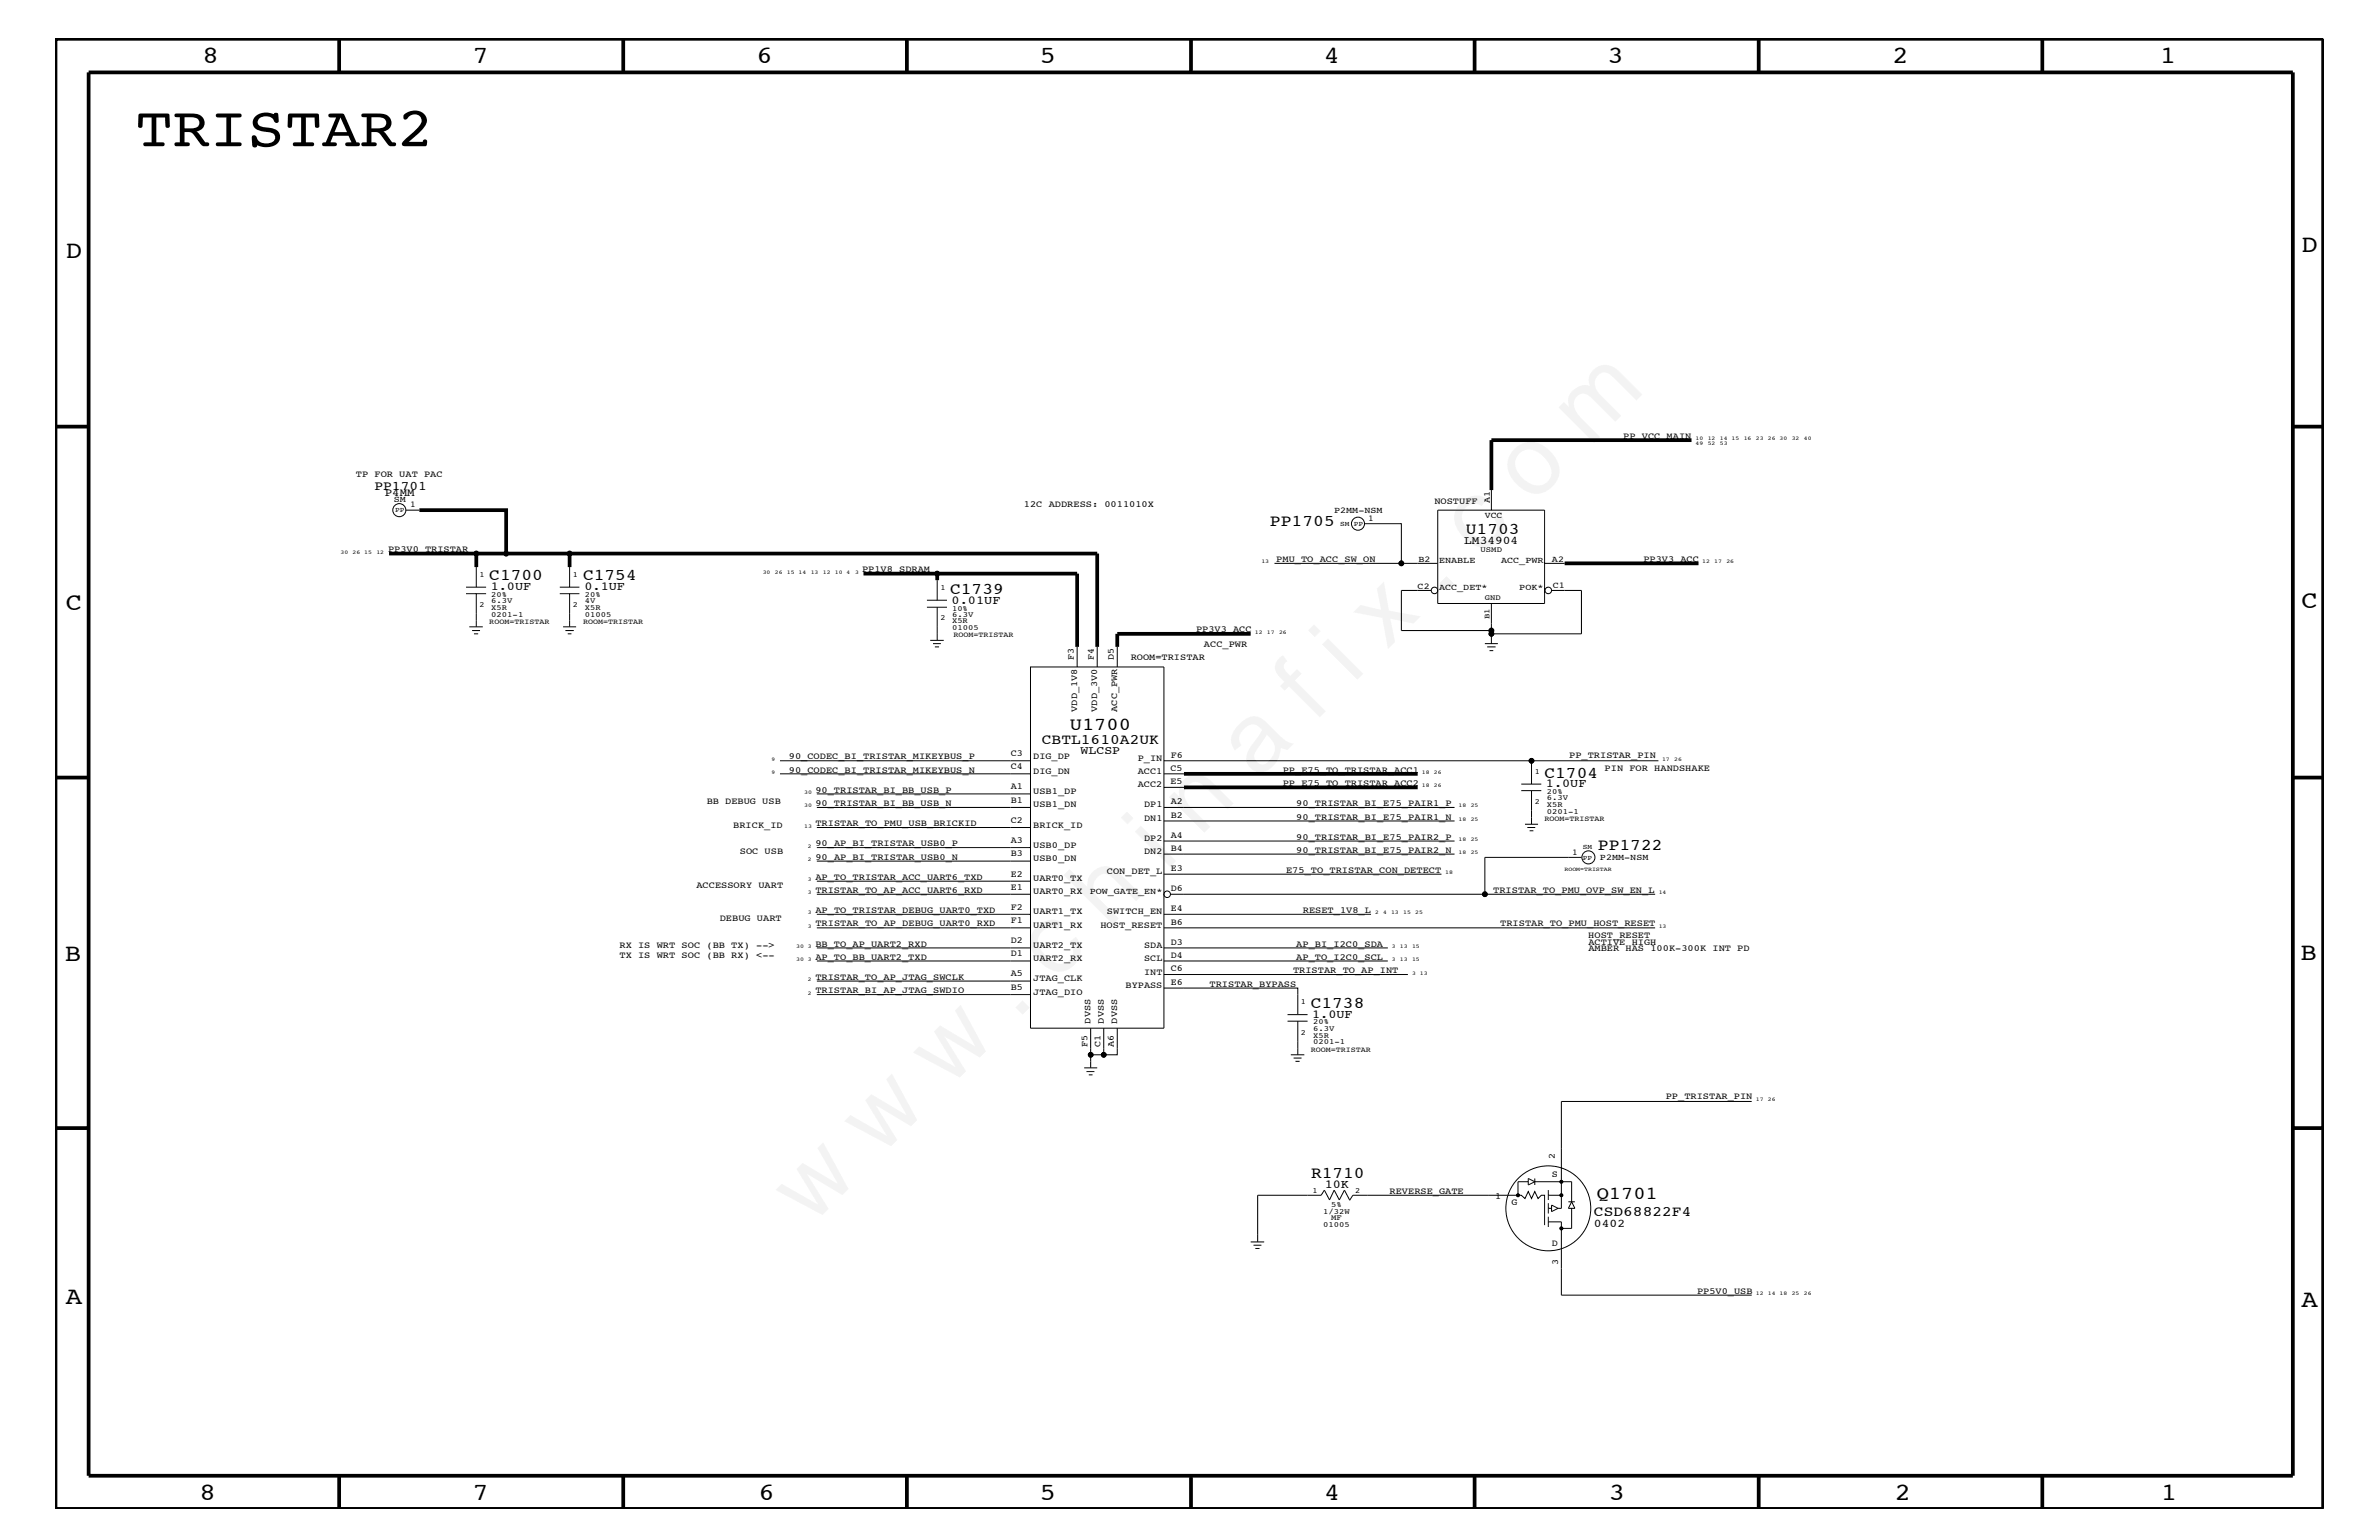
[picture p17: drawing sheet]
<svg xmlns="http://www.w3.org/2000/svg" width="432mm" height="279mm" viewBox="0 0 432 279" stroke-linecap="round" stroke-linejoin="round" font-family="sans-serif">
<defs><g id="words">
<text font-size="17.6" x="147.1" y="222.6" transform="rotate(-45 147.1 222.6)">w w w . c h i n a f i x . c o m</text>
<text font-size="10.2" x="24.6" y="26.5">TRISTAR2</text>
<g font-size="4.5">
<text x="36.7" y="11.5">8</text>
<text x="85.8" y="11.5">7</text>
<text x="137.3" y="11.5">6</text>
<text x="188.7" y="11.5">5</text>
<text x="240.3" y="11.5">4</text>
<text x="291.8" y="11.5">3</text>
<text x="343.5" y="11.5">2</text>
<text x="392" y="11.5">1</text>
<text x="11.9" y="46.8">D</text>
<text x="417.7" y="45.7">D</text>
<text x="11.9" y="110.6">C</text>
<text x="417.7" y="110.4">C</text>
<text x="11.8" y="174.3">B</text>
<text x="417.6" y="174.2">B</text>
<text x="11.9" y="236.7">A</text>
<text x="417.7" y="237.1">A</text>
<text x="36.2" y="272.1">8</text>
<text x="85.8" y="272.1">7</text>
<text x="137.7" y="272.1">6</text>
<text x="188.7" y="272.1">5</text>
<text x="240.4" y="272.1">4</text>
<text x="292" y="272.1">3</text>
<text x="343.9" y="272.1">2</text>
<text x="392.2" y="272.1">1</text>
</g>
<g font-size="3.3">
<text x="194.2" y="132.5">U1700</text>
<text x="289.8" y="217.5">Q1701</text>
</g>
<g font-size="3">
<text x="230.5" y="95.4">PP1705</text>
<text x="266.1" y="96.9">U1703</text>
<text x="88.8" y="105.3">C1700</text>
<text x="105.8" y="105.3">C1754</text>
<text x="172.5" y="107.7">C1739</text>
<text x="280.3" y="141.1">C1704</text>
<text x="290" y="154.3">PP1722</text>
<text x="237.9" y="182.9">C1738</text>
<text x="238" y="213.8">R1710</text>
</g>
<g font-size="2.6">
<text x="189.1" y="135">CBTL1610A2UK</text>
<text x="289.3" y="220.7">CSD68822F4</text>
</g>
<text font-size="2.4" x="68" y="88.8">PP1701</text>
<g font-size="2.2">
<text x="89.1" y="107.1">1.0UF</text>
<text x="106.1" y="107.1">0.1UF</text>
<text x="172.7" y="109.5">0.01UF</text>
<text x="280.6" y="142.9">1.0UF</text>
<text x="238.2" y="184.7">1.0UF</text>
<text x="240.5" y="215.5">10K</text>
</g>
<g font-size="2.1">
<text x="265.8" y="98.7">LM34904</text>
<text x="196.1" y="136.8">WLCSP</text>
<text x="289.3" y="222.6">0402</text>
</g>
<text font-size="2" x="69.9" y="90">P4MM</text>
<g font-size="1.7">
<text x="294.6" y="79.6">PP_VCC_MAIN</text>
<text x="64.6" y="86.5">TP FOR UAT PAC</text>
<text x="185.8" y="92">12C ADDRESS: 0011010X</text>
<text x="260.3" y="91.4">NOSTUFF</text>
<text x="70.4" y="100.2">PP3V0_TRISTAR</text>
<text x="156.5" y="103.8">PP1V8_SDRAM</text>
<text x="231.6" y="102.1">PMU_TO_ACC_SW_ON</text>
<text x="298.3" y="102.1">PP3V3_ACC</text>
<text x="194.9" y="119.8" transform="rotate(-90 194.9 119.8)">F3</text>
<text x="198.5" y="119.8" transform="rotate(-90 198.5 119.8)">F4</text>
<text x="202.2" y="119.8" transform="rotate(-90 202.2 119.8)">D5</text>
<text x="205.2" y="119.8">ROOM=TRISTAR</text>
<text x="217.1" y="114.8">PP3V3_ACC</text>
<text x="218.5" y="117.4">ACC_PWR</text>
<text x="195.5" y="129.1" transform="rotate(-90 195.5 129.1)">VDD_1V8</text>
<text x="199.1" y="129.1" transform="rotate(-90 199.1 129.1)">VDD_3V0</text>
<text x="202.8" y="129.1" transform="rotate(-90 202.8 129.1)">ACC_PWR</text>
<text x="143.2" y="137.8">90_CODEC_BI_TRISTAR_MIKEYBUS_P</text>
<text x="183.5" y="137.2">C3</text>
<text x="187.5" y="137.8">DIG_DP</text>
<text x="212.5" y="137.4">F6</text>
<text x="284.8" y="137.5">PP_TRISTAR_PIN</text>
<text x="143.2" y="140.2">90_CODEC_BI_TRISTAR_MIKEYBUS_N</text>
<text x="148" y="143.9">90_TRISTAR_BI_BB_USB_P</text>
<text x="183.5" y="139.6">C4</text>
<text x="183.5" y="143.2">A1</text>
<text x="187.5" y="140.4">DIG_DN</text>
<text x="206.5" y="138">P_IN</text>
<text x="206.5" y="140.4">ACC1</text>
<text x="206.5" y="142.9">ACC2</text>
<text x="212.4" y="139.8">C5</text>
<text x="212.4" y="142.3">E5</text>
<text x="232.8" y="142.6">PP_E75_TO_TRISTAR_ACC2</text>
<text x="232.8" y="140.2">PP_E75_TO_TRISTAR_ACC1</text>
<text x="291.3" y="139.8">PIN FOR HANDSHAKE</text>
<text x="128.3" y="145.9">BB DEBUG USB</text>
<text x="148" y="146.2">90_TRISTAR_BI_BB_USB_N</text>
<text x="148" y="149.9">TRISTAR_TO_PMU_USB_BRICKID</text>
<text x="183.5" y="145.7">B1</text>
<text x="183.5" y="149.3">C2</text>
<text x="187.5" y="144">USB1_DP</text>
<text x="187.5" y="146.5">USB1_DN</text>
<text x="207.7" y="146.5">DP1</text>
<text x="207.7" y="149">DN1</text>
<text x="212.5" y="145.9">A2</text>
<text x="212.5" y="148.4">B2</text>
<text x="235.3" y="148.7">90_TRISTAR_BI_E75_PAIR1_N</text>
<text x="235.3" y="146.2">90_TRISTAR_BI_E75_PAIR1_P</text>
<text x="133.1" y="150.1">BRICK_ID</text>
<text x="134.3" y="155">SOC USB</text>
<text x="148" y="156">90_AP_BI_TRISTAR_USB0_N</text>
<text x="148" y="153.5">90_AP_BI_TRISTAR_USB0_P</text>
<text x="183.5" y="152.9">A3</text>
<text x="183.5" y="155.4">B3</text>
<text x="187.5" y="153.8">USB0_DP</text>
<text x="187.5" y="150.1">BRICK_ID</text>
<text x="207.7" y="152.6">DP2</text>
<text x="207.7" y="155">DN2</text>
<text x="212.5" y="152">A4</text>
<text x="212.5" y="154.4">B4</text>
<text x="235.3" y="154.7">90_TRISTAR_BI_E75_PAIR2_N</text>
<text x="235.3" y="152.3">90_TRISTAR_BI_E75_PAIR2_P</text>
<text x="126.4" y="161.1">ACCESSORY UART</text>
<text x="148" y="162">TRISTAR_TO_AP_ACC_UART6_RXD</text>
<text x="148" y="159.6">AP_TO_TRISTAR_ACC_UART6_TXD</text>
<text x="183.5" y="159">E2</text>
<text x="183.5" y="161.4">E1</text>
<text x="187.5" y="156.2">USB0_DN</text>
<text x="187.5" y="159.9">UART0_TX</text>
<text x="200.9" y="158.6">CON_DET_L</text>
<text x="212.5" y="158">E3</text>
<text x="212.5" y="161.7">D6</text>
<text x="233.4" y="158.4">E75_TO_TRISTAR_CON_DETECT</text>
<text x="271" y="162">TRISTAR_TO_PMU_OVP_SW_EN_L</text>
<text x="130.6" y="167.1">DEBUG UART</text>
<text x="148" y="165.6">AP_TO_TRISTAR_DEBUG_UART0_TXD</text>
<text x="183.5" y="165">F2</text>
<text x="183.5" y="167.5">F1</text>
<text x="187.5" y="165.9">UART1_TX</text>
<text x="187.5" y="162.2">UART0_RX</text>
<text x="200.9" y="165.9">SWITCH_EN</text>
<text x="212.5" y="167.8">B6</text>
<text x="212.5" y="165.3">E4</text>
<text x="236.5" y="165.6">RESET_1V8_L</text>
<text x="112.4" y="173.8">TX IS WRT SOC (BB RX) &lt;--</text>
<text x="112.4" y="172">RX IS WRT SOC (BB TX) --&gt;</text>
<text x="148" y="171.7">BB_TO_AP_UART2_RXD</text>
<text x="148" y="168.1">TRISTAR_TO_AP_DEBUG_UART0_RXD</text>
<text x="183.5" y="171.1">D2</text>
<text x="183.5" y="173.5">D1</text>
<text x="187.5" y="172">UART2_TX</text>
<text x="187.5" y="168.3">UART1_RX</text>
<text x="199.7" y="168.3">HOST_RESET</text>
<text x="207.7" y="172">SDA</text>
<text x="212.5" y="171.4">D3</text>
<text x="212.5" y="173.8">D4</text>
<text x="235.3" y="171.7">AP_BI_I2C0_SDA</text>
<text x="272.3" y="168.1">TRISTAR_TO_PMU_HOST_RESET</text>
<text x="288.3" y="170.1">HOST_RESET</text>
<text x="288.3" y="172.6">AMBER HAS 100K-300K INT PD</text>
<text x="288.3" y="171.4">ACTIVE HIGH</text>
<text x="148" y="177.7">TRISTAR_TO_AP_JTAG_SWCLK</text>
<text x="148" y="174.2">AP_TO_BB_UART2_TXD</text>
<text x="183.5" y="177.2">A5</text>
<text x="183.5" y="179.6">B5</text>
<text x="187.5" y="178">JTAG_CLK</text>
<text x="187.5" y="174.4">UART2_RX</text>
<text x="204.3" y="179.3">BYPASS</text>
<text x="207.7" y="176.8">INT</text>
<text x="207.7" y="174.4">SCL</text>
<text x="212.5" y="176.2">C6</text>
<text x="212.5" y="178.7">E6</text>
<text x="219.5" y="179">TRISTAR_BYPASS</text>
<text x="234.7" y="176.6">TRISTAR_TO_AP_INT</text>
<text x="235.3" y="174.2">AP_TO_I2C0_SCL</text>
<text x="148" y="180.2">TRISTAR_BI_AP_JTAG_SWDIO</text>
<text x="187.5" y="180.5">JTAG_DIO</text>
<text x="198" y="185.7" transform="rotate(-90 198 185.7)">DVSS</text>
<text x="200.3" y="185.7" transform="rotate(-90 200.3 185.7)">DVSS</text>
<text x="202.8" y="185.7" transform="rotate(-90 202.8 185.7)">DVSS</text>
<text x="197.4" y="189.9" transform="rotate(-90 197.4 189.9)">F5</text>
<text x="199.7" y="189.9" transform="rotate(-90 199.7 189.9)">C1</text>
<text x="202.2" y="189.9" transform="rotate(-90 202.2 189.9)">A6</text>
<text x="302.3" y="199.3">PP_TRISTAR_PIN</text>
<text x="281.6" y="213.5">S</text>
<text x="282.2" y="210.3" transform="rotate(-90 282.2 210.3)">2</text>
<text x="252.2" y="216.6">REVERSE_GATE</text>
<text x="271.4" y="217.5">1</text>
<text x="274.4" y="218.6">G</text>
<text x="281.6" y="226">D</text>
<text x="282.8" y="229.6" transform="rotate(-90 282.8 229.6)">3</text>
<text x="308" y="234.7">PP5V0_USB</text>
</g>
<g font-size="1.6">
<text x="71.5" y="91.1">SM</text>
<text x="74.4" y="92.1">1</text>
<text x="242.1" y="93.1">P2MM-NSM</text>
<text x="248.3" y="94.5">1</text>
<text x="269.5" y="94">VCC</text>
<text x="270.4" y="91.2" transform="rotate(-90 270.4 91.2)">A1</text>
<text x="281.7" y="101.9">A2</text>
<text x="257.3" y="106.9">C2</text>
<text x="257.5" y="102.1">B2</text>
<text x="261.2" y="107.1">ACC_DET*</text>
<text x="261.2" y="102.2">ENABLE</text>
<text x="272.5" y="102.2">ACC_PWR</text>
<text x="275.8" y="107.1">POK*</text>
<text x="281.9" y="106.7">C1</text>
<text x="285.3" y="155.1">1</text>
<text x="290.4" y="156.1">P2MM-NSM</text>
<text x="197.8" y="162.2">POW_GATE_EN*</text>
</g>
<g font-size="1.4">
<text x="268.7" y="100.2">USMD</text>
<text x="87" y="104.7">1</text>
<text x="104" y="104.7">1</text>
<text x="170.7" y="107.1">1</text>
<text x="87" y="110.2">2</text>
<text x="88.8" y="113.1">ROOM=TRISTAR</text>
<text x="89.2" y="109.4">6.3V</text>
<text x="89.2" y="111.9">0201-1</text>
<text x="89.2" y="108.3">20%</text>
<text x="89.2" y="110.6">X5R</text>
<text x="104" y="110.2">2</text>
<text x="105.8" y="113.1">ROOM=TRISTAR</text>
<text x="106.2" y="109.4">4V</text>
<text x="106.2" y="111.9">01005</text>
<text x="106.2" y="110.6">X5R</text>
<text x="106.2" y="108.3">20%</text>
<text x="170.7" y="112.5">2</text>
<text x="172.8" y="111.9">6.3V</text>
<text x="172.8" y="110.8">10%</text>
<text x="172.8" y="113.1">X5R</text>
<text x="269.5" y="108.9">GND</text>
<text x="270.3" y="112.3" transform="rotate(-90 270.3 112.3)">B1</text>
<text x="172.8" y="114.2">01005</text>
<text x="173.1" y="115.6">ROOM=TRISTAR</text>
<text x="278.6" y="140.4">1</text>
<text x="278.6" y="145.9">2</text>
<text x="280.3" y="149">ROOM=TRISTAR</text>
<text x="280.8" y="146.4">X5R</text>
<text x="280.8" y="144">20%</text>
<text x="280.8" y="145.1">6.3V</text>
<text x="280.8" y="147.6">0201-1</text>
<text x="236.1" y="182.2">1</text>
<text x="238.3" y="185.9">20%</text>
<text x="236.1" y="187.7">2</text>
<text x="237.9" y="190.8">ROOM=TRISTAR</text>
<text x="238.3" y="187">6.3V</text>
<text x="238.3" y="189.4">0201-1</text>
<text x="238.3" y="188.2">X5R</text>
<text x="238.3" y="216.4">1</text>
<text x="240.2" y="220.2">1/32W</text>
<text x="241.6" y="221.4">MF</text>
<text x="241.6" y="219">5%</text>
<text x="246" y="216.4">2</text>
<text x="240.2" y="222.6">01005</text>
</g>
<g font-size="1.3">
<text x="71.7" y="92.9">PP</text>
<text x="243.2" y="95.4">SM PP</text>
<text x="287.3" y="156">PP</text>
<text x="287.3" y="154.1">SM</text>
</g>
<g font-size="1">
<text x="307.8" y="79.9">10</text>
<text x="307.8" y="80.7">49</text>
<text x="310" y="79.9">12</text>
<text x="310" y="80.7">52</text>
<text x="312.2" y="79.9">14 15</text>
<text x="312.2" y="80.7">53</text>
<text x="316.5" y="79.9">16</text>
<text x="318.7" y="79.9">23</text>
<text x="320.9" y="79.9">26 30</text>
<text x="325.2" y="79.9">32</text>
<text x="327.4" y="79.9">40</text>
<text x="61.8" y="100.4">30</text>
<text x="64" y="100.4">26 15</text>
<text x="68.3" y="100.4">12</text>
<text x="138.4" y="104.1">30</text>
<text x="140.6" y="104.1">26</text>
<text x="142.8" y="104.1">15 14</text>
<text x="147.2" y="104.1">13</text>
<text x="149.4" y="104.1">12</text>
<text x="151.6" y="104.1">10 4</text>
<text x="155.2" y="104.1">3</text>
<text x="228.9" y="102.2">13</text>
<text x="308.9" y="102.2">12</text>
<text x="311.2" y="102.2">17</text>
<text x="313.4" y="102.2">26</text>
<text x="227.8" y="115">12</text>
<text x="230" y="115">17</text>
<text x="232.2" y="115">26</text>
<text x="140" y="140.4">9</text>
<text x="140" y="138">9</text>
<text x="258.1" y="142.9">18</text>
<text x="258.1" y="140.4">18</text>
<text x="260.3" y="142.9">26</text>
<text x="260.3" y="140.4">26</text>
<text x="301.7" y="138">17</text>
<text x="303.9" y="138">26</text>
<text x="146" y="146.5">30</text>
<text x="146" y="144">30</text>
<text x="264.8" y="149">18</text>
<text x="264.8" y="146.5">18</text>
<text x="267" y="149">25</text>
<text x="267" y="146.5">25</text>
<text x="146" y="150.1">13</text>
<text x="146.6" y="153.8">2</text>
<text x="264.8" y="155">18</text>
<text x="264.8" y="152.6">18</text>
<text x="267" y="155">25</text>
<text x="267" y="152.6">25</text>
<text x="146.6" y="156.2">2</text>
<text x="146.6" y="159.9">3</text>
<text x="262.3" y="158.6">18</text>
<text x="284" y="158">ROOM=TRISTAR</text>
<text x="146.6" y="162.2">3</text>
<text x="146.6" y="165.9">3</text>
<text x="249.6" y="165.9">2</text>
<text x="251" y="165.9">4</text>
<text x="252.5" y="165.9">13</text>
<text x="254.7" y="165.9">15</text>
<text x="256.9" y="165.9">25</text>
<text x="301.1" y="162.2">14</text>
<text x="144.5" y="172">30 3</text>
<text x="146.6" y="168.3">3</text>
<text x="252.6" y="172">3</text>
<text x="254.1" y="172">13</text>
<text x="256.3" y="172">15</text>
<text x="301.1" y="168.3">13</text>
<text x="144.5" y="174.4">30 3</text>
<text x="146.6" y="178">2</text>
<text x="252.6" y="174.4">3</text>
<text x="254.1" y="174.4">13</text>
<text x="256.3" y="174.4">15</text>
<text x="256.3" y="176.8">3</text>
<text x="257.7" y="176.8">13</text>
<text x="146.6" y="180.5">2</text>
<text x="318.7" y="199.8">17</text>
<text x="320.9" y="199.8">26</text>
<text x="318.7" y="235">12</text>
<text x="320.9" y="235">14 18</text>
<text x="325.2" y="235">25</text>
<text x="327.4" y="235">26</text>
</g>
</g></defs>
<g fill="none" stroke="#000" stroke-width=".18">
<path d="M73.7 92.6h2.4M84.6 107.7h3.6M84.6 106.5h3.6M85.2 113.7h2.4M85.7 114.4h1.4M86 115h.8M86.4 102.9v3.6M86.4 107.7v6M101.6 107.7h3.6M101.6 106.5h3.6M102.2 113.7h2.4M102.6 114.4h1.5"/>
<path d="M103 115h.7M103.4 102.9v3.6M103.4 107.7v6M141.6 138h41.8M214.9 138h86.1M141.6 140.4h41.8M148.3 150.1h35.1M148.3 146.5h35.1M148.3 156.2h35.1M148.3 159.9h35.1M148.3 153.8h35.1M148.3 144h35.1"/>
<path d="M214.9 152.6h49.1M214.9 158.6h46.7M214.9 155h49.1M214.9 148.9h49.1M214.9 146.5h49.1M148.3 162.2h35.1M148.3 174.4h35.1M148.3 172h35.1M148.3 165.9h35.1M148.3 168.3h35.1M148.3 178h35.1M214.9 162.2h85.5"/>
<path d="M214.9 174.4h37M214.9 176.8h40.6M214.9 172h37M214.9 165.9h34M214.9 168.3h85.5M148.3 180.4h35.1M211.3 186.5v-65.5h-24.3v65.5M283.4 199.8h34.5M283.4 221.7v13.3h34.5"/>
<circle cx="72.5" cy="92.6" r="1.19"/>
<circle cx="86.4" cy="100.4" r=".42"/>
<circle cx="91.9" cy="100.4" r=".42"/>
<circle cx="103.4" cy="100.4" r=".42"/>
</g>
<g fill="none" stroke="#000" stroke-width=".68" stroke-linecap="butt">
<path d="M10.1 7h411.6v266.8h-411.6zM16.1 13.1h400.1v254.6h-400.1zM61.6 7v6.1M113.1 7v6.1M164.6 7v6.1M216.2 7v6.1M267.6 7v6.1M319.2 7v6.1M370.7 7v6.1M10.1 77.4h6M270.7 79.9h36.3M416.2 77.4h5.5"/>
<path d="M76.1 92.6h15.8v7.8M70.6 100.4h15.8v2.5M86.4 100.4h17M199.1 100.4h-95.7v2.5M284 102.2h24.3M10.1 141.1h6M214.9 142.9h42.4M214.9 140.4h42.4M416.2 141.1h5.5M10.1 204.7h6M416.2 204.7h5.5M61.6 267.7v6.1"/>
<path d="M113.1 267.7v6.1M164.6 267.7v6.1M216.2 268v5.8M267.6 267.7v6.1M319.2 267.7v6.1M370.7 267.7v6.1"/>
</g>
<g fill="#000">
<circle cx="86.4" cy="100.4" r=".42"/>
<circle cx="91.9" cy="100.4" r=".42"/>
<circle cx="103.4" cy="100.4" r=".42"/>
</g>
<use href="#words"/>
</svg>
